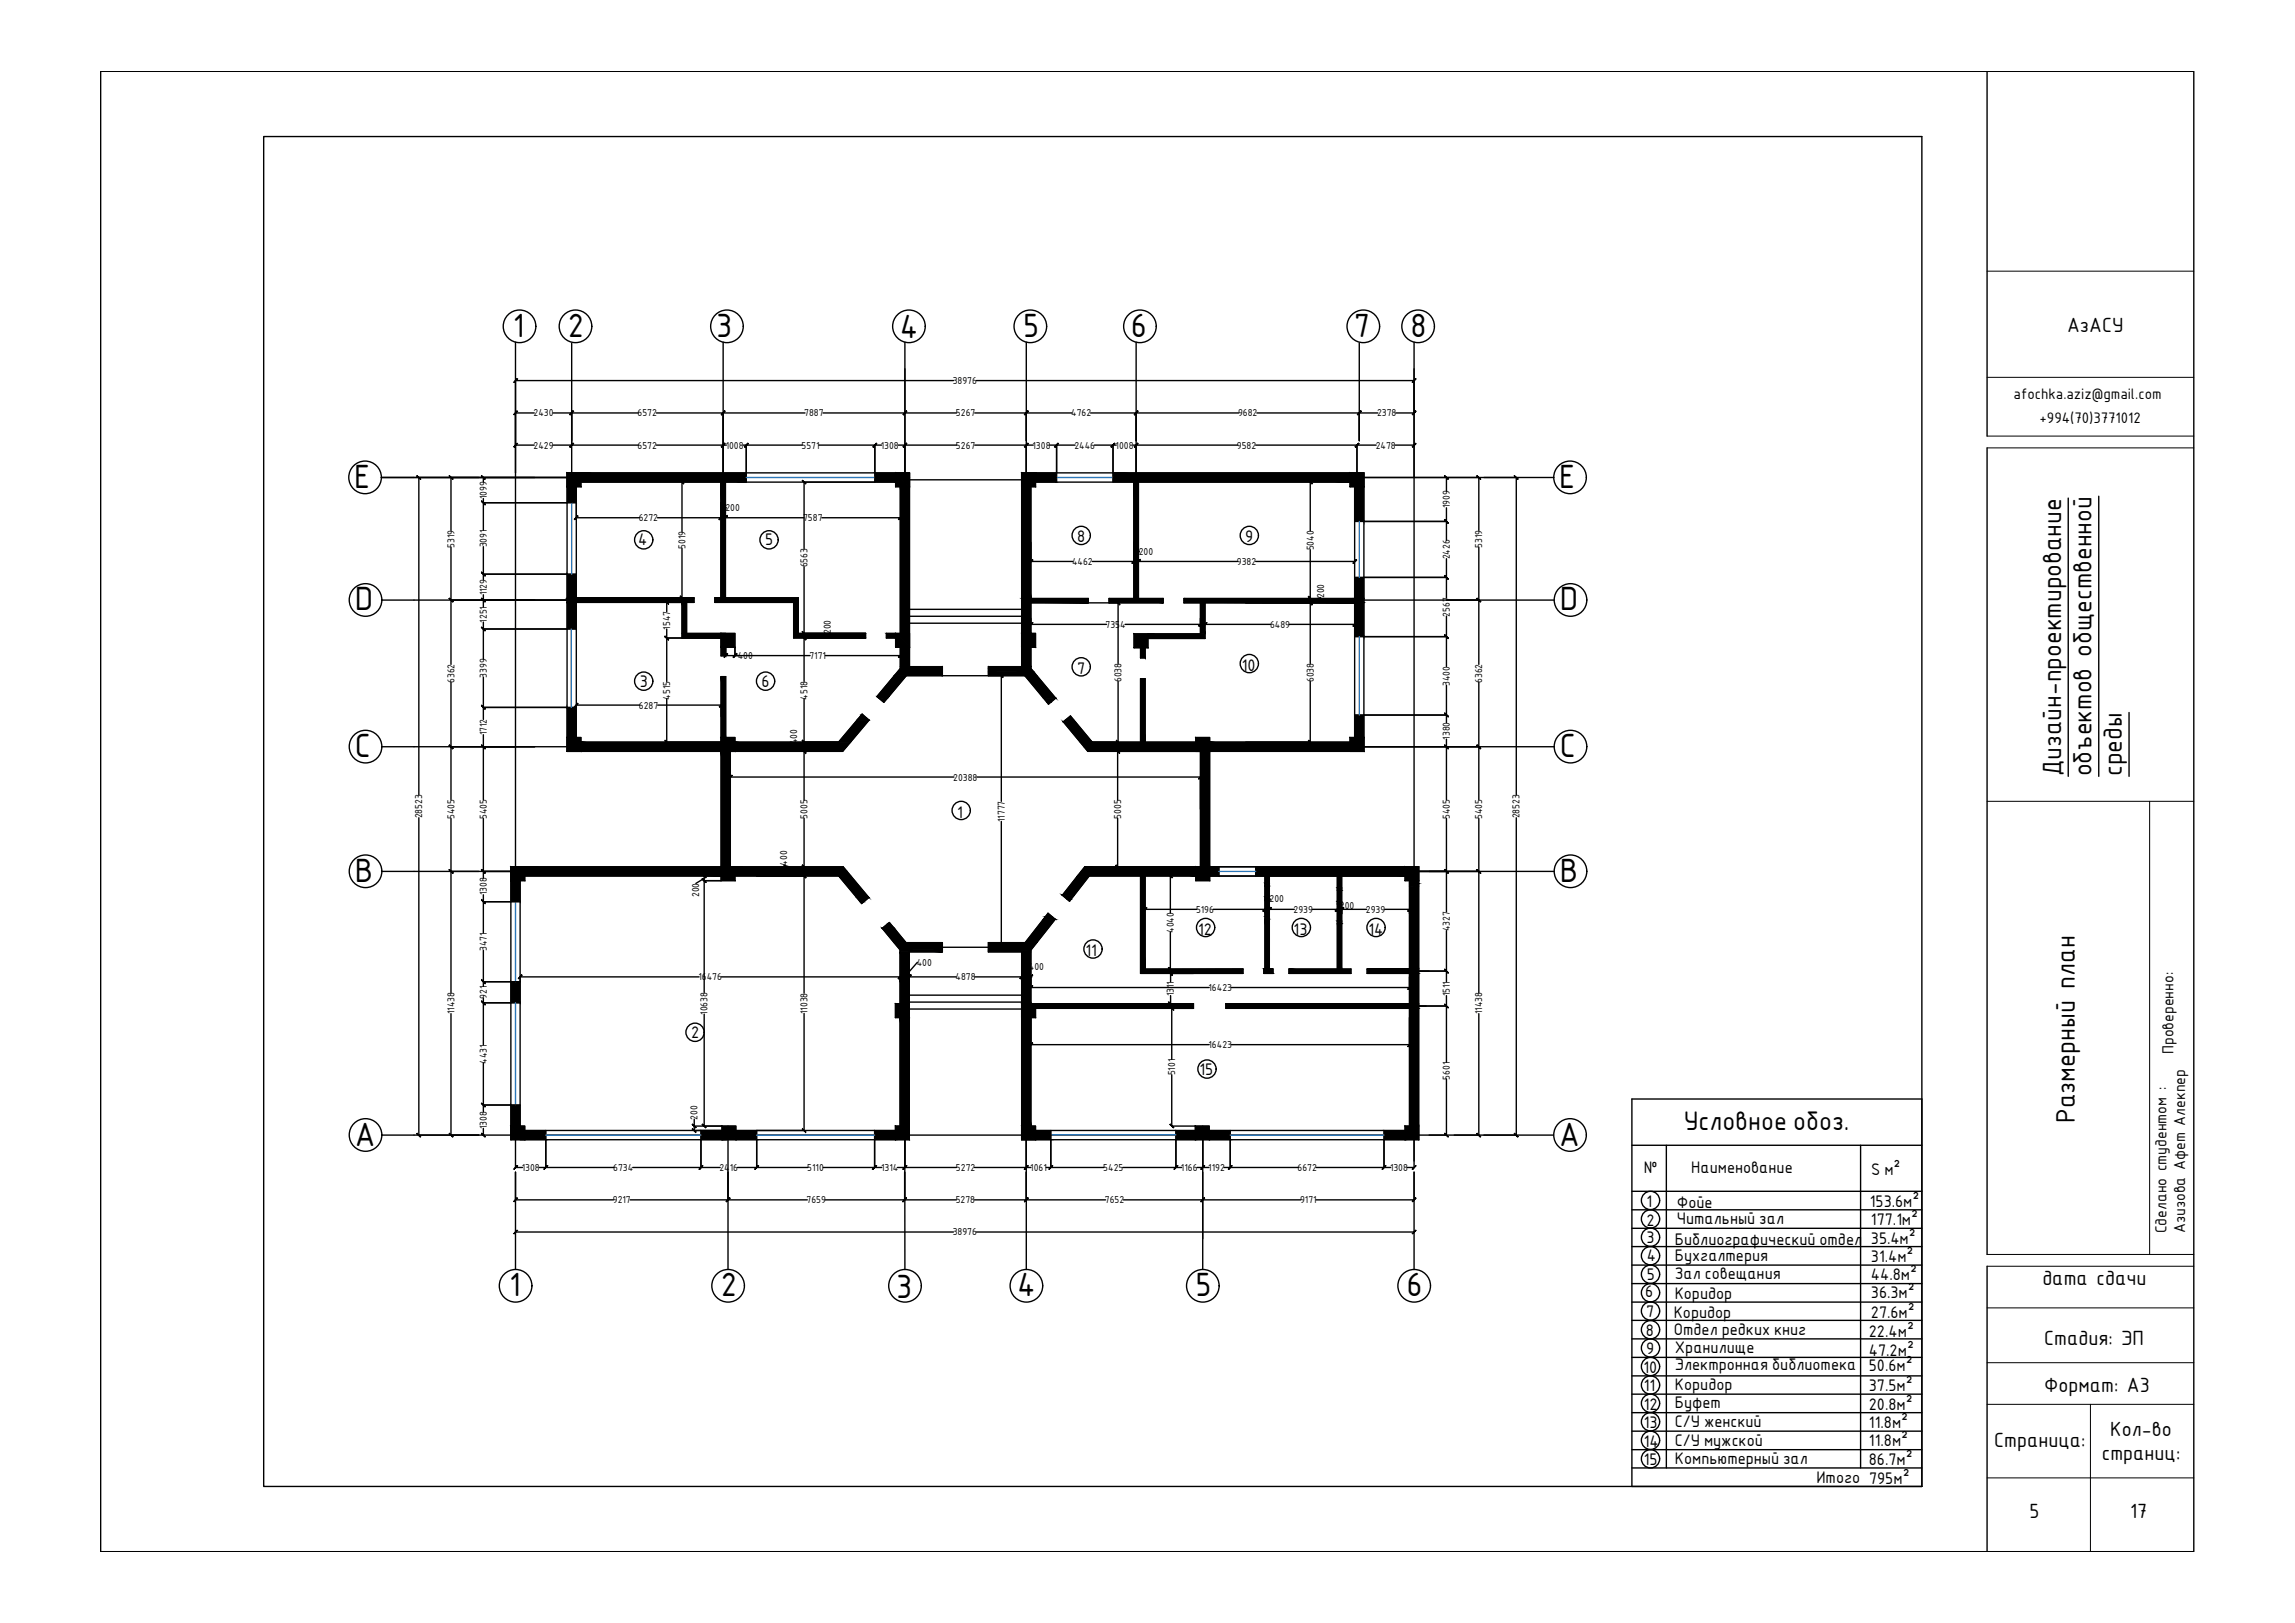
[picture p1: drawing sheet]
<svg xmlns="http://www.w3.org/2000/svg" width="420mm" height="297mm" viewBox="0 0 420 297" stroke-linecap="round" stroke-linejoin="round" font-family="sans-serif">
<defs><g id="words">
<g font-size="5.9">
<text x="93.9" y="61.7">1</text>
<text x="104" y="61.6">2</text>
<text x="131.1" y="61.7">3</text>
<text x="164.7" y="61.9">4</text>
<text x="187.3" y="61.6">5</text>
<text x="207" y="61.6">6</text>
<text x="247.9" y="61.7">7</text>
<text x="258.2" y="61.6">8</text>
<text x="64.9" y="89.3">E</text>
<text x="285.5" y="89.3">E</text>
<text x="65" y="111.7">D</text>
<text x="285.6" y="111.7">D</text>
<text x="65" y="138.6">C</text>
<text x="285.6" y="138.6">C</text>
<text x="65" y="161.4">B</text>
<text x="285.6" y="161.4">B</text>
<text x="65" y="209.7">A</text>
<text x="285.5" y="209.7">A</text>
<text x="93.2" y="237.3">1</text>
<text x="132" y="237.3">2</text>
<text x="164.1" y="237.5">3</text>
<text x="186.2" y="237.2">4</text>
<text x="218.9" y="237.2">5</text>
<text x="257.5" y="237.2">6</text>
</g>
<text font-size="5.3" x="379.9" y="205.6" transform="rotate(-90 379.9 205.6)">Размерный план</text>
<g font-size="5.2">
<text x="377.3" y="142.1" transform="rotate(-90 377.3 142.1)">Дизайн-проектирование</text>
<text x="382.9" y="142.1" transform="rotate(-90 382.9 142.1)">объектов общественной</text>
<text x="388.5" y="142.1" transform="rotate(-90 388.5 142.1)">среды</text>
</g>
<text font-size="4.7" x="308.2" y="206.9">Условное обоз.</text>
<g font-size="4.1">
<text x="378.4" y="60.7">АзАСУ</text>
<text x="373.9" y="235.1">дата сдачи</text>
<text x="374.2" y="246.1">Стадия: ЭП</text>
<text x="374.2" y="254.8">Формат: A3</text>
<text x="386.3" y="262.8">Кол-во</text>
<text x="365.1" y="264.9">Страница:</text>
<text x="384.8" y="267.1">страниц:</text>
<text x="371.5" y="277.9">5</text>
<text x="390" y="277.9">17</text>
</g>
<g font-size="3.2">
<text x="397.9" y="192.9" transform="rotate(-90 397.9 192.9)">Проверенно:</text>
<text x="396.6" y="225.7" transform="rotate(-90 396.6 225.7)">Сделано студентом :</text>
<text x="400" y="225.7" transform="rotate(-90 400 225.7)">Азизова Афет Алекпер</text>
</g>
<g font-size="3">
<text x="368.7" y="73">afochka.aziz@gmail.com</text>
<text x="373.4" y="77.4">+994(70)3771012</text>
</g>
<g font-size="2.9">
<text x="116.9" y="99.8">4</text>
<text x="140.1" y="99.8">5</text>
<text x="197.2" y="99.2">8</text>
<text x="228" y="99.2">9</text>
<text x="117.1" y="125.7">3</text>
<text x="139.4" y="125.7">6</text>
<text x="197.2" y="123.3">7</text>
<text x="227.3" y="122.7">10</text>
<text x="175.2" y="149.6">1</text>
<text x="219.3" y="171">12</text>
<text x="236.8" y="171">13</text>
<text x="250.5" y="171">14</text>
<text x="198.7" y="174.9">11</text>
<text x="126.5" y="190">2</text>
<text x="219.6" y="196.7">15</text>
<text x="300.9" y="214.7">№</text>
<text x="309.6" y="214.7">Наименование</text>
<text x="342.6" y="215">S м²</text>
<text x="301.4" y="221">1</text>
<text x="307" y="221">Фойе</text>
<text x="342.3" y="220.9">153.6м²</text>
<text x="301.4" y="224.3">2</text>
<text x="301.4" y="227.5">3</text>
<text x="306.6" y="227.8">Библиографический отдел</text>
<text x="307" y="224.1">Читальный зал</text>
<text x="342.5" y="224.3">177.1м²</text>
<text x="342.5" y="227.7">35.4м²</text>
<text x="301.5" y="230.9">4</text>
<text x="306.6" y="230.8">Бухгалтерия</text>
<text x="342.5" y="231">31.4м²</text>
<text x="301.2" y="237.5">6</text>
<text x="301.5" y="234.3">5</text>
<text x="306.6" y="237.7">Коридор</text>
<text x="306.6" y="234.2">Зал совещания</text>
<text x="342.5" y="234.2">44.8м²</text>
<text x="342.5" y="237.6">36.3м²</text>
<text x="301.3" y="244.4">8</text>
<text x="301.3" y="241">7</text>
<text x="306.4" y="241.2">Коридор</text>
<text x="306.5" y="244.4">Отдел редких книг</text>
<text x="342.2" y="244.6">22.4м²</text>
<text x="342.5" y="241.3">27.6м²</text>
<text x="300.9" y="251.3">10</text>
<text x="301.3" y="247.9">9</text>
<text x="306.6" y="247.6">Хранилище</text>
<text x="306.6" y="250.8">Электронная библиотека</text>
<text x="342.2" y="248.1">47.2м²</text>
<text x="342.2" y="251">50.6м²</text>
<text x="300.9" y="254.6">11</text>
<text x="300.9" y="258">12</text>
<text x="306.6" y="254.4">Коридор</text>
<text x="306.6" y="257.6">Буфет</text>
<text x="342.2" y="254.6">37.5м²</text>
<text x="300.9" y="261.4">13</text>
<text x="306.6" y="261.2">С/У женский</text>
<text x="342.2" y="258">20.8м²</text>
<text x="342.2" y="261.3">11.8м²</text>
<text x="300.9" y="264.8">14</text>
<text x="300.9" y="268.2">15</text>
<text x="306.6" y="264.6">С/У мужской</text>
<text x="306.6" y="268">Компьютерный зал</text>
<text x="342.2" y="264.7">11.8м²</text>
<text x="342.2" y="268.2">86.7м²</text>
<text x="332.5" y="271.5">Итого 795м²</text>
</g>
<g font-size="1.8">
<text x="174.4" y="70.3">38976</text>
<text x="97.7" y="76.2">2430</text>
<text x="116.7" y="76.2">6572</text>
<text x="147.2" y="76.2">7887</text>
<text x="175" y="76.2">5267</text>
<text x="196.1" y="76.2">4762</text>
<text x="226.7" y="76.2">9682</text>
<text x="252.1" y="76.2">2378</text>
<text x="97.7" y="82.1">2429</text>
<text x="116.7" y="82.1">6572</text>
<text x="132.9" y="82.1">1008</text>
<text x="146.7" y="82.1">5571</text>
<text x="161.3" y="82.1">1308</text>
<text x="175" y="82.1">5267</text>
<text x="189" y="82.1">1308</text>
<text x="196.7" y="82.1">2446</text>
<text x="204.2" y="82.1">1008</text>
<text x="226.5" y="82.1">9582</text>
<text x="251.9" y="82.1">2478</text>
<text x="89.1" y="91.4" transform="rotate(-90 89.1 91.4)">1099</text>
<text x="116.9" y="95.4">6272</text>
<text x="132.8" y="93.5">200</text>
<text x="147" y="95.4">7587</text>
<text x="265.4" y="93.1" transform="rotate(-90 265.4 93.1)">1909</text>
<text x="83.2" y="100.3" transform="rotate(-90 83.2 100.3)">5319</text>
<text x="89.1" y="100.2" transform="rotate(-90 89.1 100.2)">3091</text>
<text x="125.5" y="100.5" transform="rotate(-90 125.5 100.5)">5019</text>
<text x="208.5" y="101.5">200</text>
<text x="240.5" y="100.7" transform="rotate(-90 240.5 100.7)">5040</text>
<text x="271.4" y="100.3" transform="rotate(-90 271.4 100.3)">5319</text>
<text x="147.8" y="103.9" transform="rotate(-90 147.8 103.9)">6563</text>
<text x="196.3" y="103.4">4462</text>
<text x="226.5" y="103.4">9382</text>
<text x="265.4" y="102.4" transform="rotate(-90 265.4 102.4)">2426</text>
<text x="89.1" y="114" transform="rotate(-90 89.1 114)">1251</text>
<text x="89.1" y="109" transform="rotate(-90 89.1 109)">1129</text>
<text x="242.4" y="109.5" transform="rotate(-90 242.4 109.5)">200</text>
<text x="265.4" y="112.9" transform="rotate(-90 265.4 112.9)">2567</text>
<text x="122.7" y="115.2" transform="rotate(-90 122.7 115.2)">1547</text>
<text x="152.1" y="116.1" transform="rotate(-90 152.1 116.1)">200</text>
<text x="202.4" y="114.9">7354</text>
<text x="232.5" y="114.9">6489</text>
<text x="83.2" y="125" transform="rotate(-90 83.2 125)">6362</text>
<text x="89.1" y="124.1" transform="rotate(-90 89.1 124.1)">3399</text>
<text x="135.1" y="120.6">400</text>
<text x="148.2" y="120.6">7171</text>
<text x="205.3" y="124.9" transform="rotate(-90 205.3 124.9)">6038</text>
<text x="240.5" y="124.9" transform="rotate(-90 240.5 124.9)">6038</text>
<text x="265.4" y="125.5" transform="rotate(-90 265.4 125.5)">3400</text>
<text x="271.4" y="125" transform="rotate(-90 271.4 125)">6362</text>
<text x="117" y="129.7">6287</text>
<text x="122.7" y="128" transform="rotate(-90 122.7 128)">4515</text>
<text x="147.8" y="128" transform="rotate(-90 147.8 128)">4518</text>
<text x="89.1" y="134.6" transform="rotate(-90 89.1 134.6)">1712</text>
<text x="145.9" y="136.2" transform="rotate(-90 145.9 136.2)">400</text>
<text x="265.4" y="135.4" transform="rotate(-90 265.4 135.4)">1380</text>
<text x="174.5" y="142.8">20388</text>
<text x="77.3" y="149.8" transform="rotate(-90 77.3 149.8)">28523</text>
<text x="83.2" y="149.9" transform="rotate(-90 83.2 149.9)">5405</text>
<text x="89.1" y="149.9" transform="rotate(-90 89.1 149.9)">5405</text>
<text x="147.8" y="149.9" transform="rotate(-90 147.8 149.9)">5005</text>
<text x="205.2" y="149.9" transform="rotate(-90 205.2 149.9)">5005</text>
<text x="265.4" y="149.9" transform="rotate(-90 265.4 149.9)">5405</text>
<text x="271.4" y="149.9" transform="rotate(-90 271.4 149.9)">5405</text>
<text x="278.2" y="149.8" transform="rotate(-90 278.2 149.8)">28523</text>
<text x="184" y="150.5" transform="rotate(-90 184 150.5)">11777</text>
<text x="144.1" y="158.5" transform="rotate(-90 144.1 158.5)">400</text>
<text x="89.1" y="163.9" transform="rotate(-90 89.1 163.9)">1308</text>
<text x="128" y="164.2" transform="rotate(-90 128 164.2)">200</text>
<text x="219" y="167.1">5196</text>
<text x="232.4" y="165.2">200</text>
<text x="236.8" y="167.1">2939</text>
<text x="245.3" y="166.4">200</text>
<text x="250.1" y="167.1">2939</text>
<text x="214.9" y="170.7" transform="rotate(-90 214.9 170.7)">4040</text>
<text x="265.4" y="170.4" transform="rotate(-90 265.4 170.4)">4327</text>
<text x="89.1" y="174" transform="rotate(-90 89.1 174)">3471</text>
<text x="127.9" y="179.4">16476</text>
<text x="167.8" y="176.8">400</text>
<text x="174.9" y="179.4">4878</text>
<text x="188.4" y="177.5">400</text>
<text x="83.2" y="185.6" transform="rotate(-90 83.2 185.6)">11438</text>
<text x="89.1" y="182.8" transform="rotate(-90 89.1 182.8)">921</text>
<text x="129.6" y="185.7" transform="rotate(-90 129.6 185.7)">10638</text>
<text x="147.8" y="185.6" transform="rotate(-90 147.8 185.6)">11038</text>
<text x="214.9" y="182.3" transform="rotate(-90 214.9 182.3)">1311</text>
<text x="221.2" y="181.4">16423</text>
<text x="265.4" y="182.3" transform="rotate(-90 265.4 182.3)">1511</text>
<text x="271.4" y="185.6" transform="rotate(-90 271.4 185.6)">11438</text>
<text x="221.2" y="191.8">16423</text>
<text x="89.1" y="194.7" transform="rotate(-90 89.1 194.7)">4431</text>
<text x="215.2" y="196.8" transform="rotate(-90 215.2 196.8)">5101</text>
<text x="265.4" y="197.6" transform="rotate(-90 265.4 197.6)">5601</text>
<text x="89.1" y="206.6" transform="rotate(-90 89.1 206.6)">1308</text>
<text x="127.7" y="204.9" transform="rotate(-90 127.7 204.9)">200</text>
<text x="95.5" y="214.3">1308</text>
<text x="112.3" y="214.3">6734</text>
<text x="131.7" y="214.3">2416</text>
<text x="147.8" y="214.3">5110</text>
<text x="161.3" y="214.3">1314</text>
<text x="175" y="214.3">5272</text>
<text x="188.6" y="214.3">1061</text>
<text x="202" y="214.3">5425</text>
<text x="216.2" y="214.3">1166</text>
<text x="221.2" y="214.3">1192</text>
<text x="237.5" y="214.3">6672</text>
<text x="254.5" y="214.3">1308</text>
<text x="112.2" y="220.2">9217</text>
<text x="147.7" y="220.2">7659</text>
<text x="175" y="220.2">5278</text>
<text x="202.3" y="220.2">7652</text>
<text x="238" y="220.2">9171</text>
<text x="174.4" y="226.1">38976</text>
</g>
</g></defs>
<!-- layer: 0 -->
<g fill="#000" stroke="#000" stroke-width=".18">
<path d="M157.8 130.7l.2 .2h-.3zM160.9 127.8h1.6l-.7 .7zM191.1 127.8h2.2l-1 .7zM195 131.8l1-.8 .6 .8zM156.9 164.3h2.2l-.9 .7zM162.6 169l.2-.2 .2 .2zM191.9 167.1l.7 .6h-1.2zM195.4 164.6h.7l-.3 .3zM209.6 177.4l18-.1zM232.4 177.3h.7z"/>
<path d="M94.7 75.2l-.6 .7 .7-.6zM94.7 75.2l-.6 .7-.1-.1z"/>
<path d="M94.7 69.3l-.6 .7 .7-.6zM94.7 69.3l-.7 .6z"/>
<path d="M104.3 75.8l.1 .1 .5-.7zM104.9 75.2l.1 .1-.6 .6z"/>
<path d="M104.9 75.2l-.5 .7 .6-.6zM104.9 75.2l-.5 .7-.1-.1z"/>
<path d="M132.1 75.8v.1l.6-.7zM132.7 75.2l-.6 .7z"/>
<path d="M132.7 75.2l-.6 .7zM132.7 75.2l-.6 .7z"/>
<path d="M165.3 75.8l.1 .1 .6-.7zM166 75.2l-.6 .7z"/>
<path d="M166 75.2l-.6 .7zM166 75.2l-.6 .7-.1-.1z"/>
<path d="M187.6 75.8v.1l.6-.7zM188.2 75.2l.1 .1-.7 .6z"/>
<path d="M188.2 75.2l-.6 .7 .7-.6zM188.2 75.2l-.6 .7v-.1z"/>
<path d="M207.7 75.8v.1l.6-.7zM208.3 75.2l-.6 .7z"/>
<path d="M208.3 75.2l-.6 .7zM208.3 75.2l-.6 .7z"/>
<path d="M248.5 75.8l.1 .1 .5-.7zM249.1 75.2l.1 .1-.6 .6z"/>
<path d="M249.1 75.2l-.5 .7 .6-.6zM249.1 75.2l-.5 .7-.1-.1z"/>
<path d="M258.5 75.8l.1 .1 .6-.7zM259.2 75.2l.1 .1-.7 .6z"/>
<path d="M258.5 69.9l.7-.6zM259.2 69.3l.1 .1-.7 .6z"/>
<path d="M76.3 87.1l.7 .6zM76.3 87.1l.7 .6z"/>
<path d="M82.2 87.1l.7 .6zM82.2 87.1l.7 .6z"/>
<path d="M88.2 91.7l.6 .6zM88.2 91.8l.6 .6z"/>
<path d="M88.2 91.8l.6 .6zM88.2 91.7l.6 .6z"/>
<path d="M88.2 87.1l.6 .6zM88.2 87.1l.6 .6z"/>
<path d="M94.7 81.1l-.6 .7 .7-.6zM94.7 81.1l-.6 .7h-.1z"/>
<path d="M104.3 81.8h.1l.5-.7zM104.9 81.1l.1 .1-.6 .6z"/>
<path d="M104.9 81.1l-.5 .7 .6-.6zM104.9 81.1l-.5 .7h-.1z"/>
<path d="M103.8 89.1l1.7 2.9v-2.9zM103.8 89.1l1.7 2.9h-1.7z"/>
<path d="M105.8 94.4l-.6 .7 .6-.6zM105.8 94.4l-.6 .7-.1-.1z"/>
<path d="M103.8 86.5l2.6 2.6v-2.6zM103.8 86.5l2.6 2.6h-2.6z"/>
<path d="M124.5 87.9l.7 .7zM124.5 87.9l.7 .6z"/>
<path d="M131.6 95l.1 .1 .6-.7zM132.3 94.4l-.6 .7z"/>
<path d="M132.1 81.8l.6-.7zM132.7 81.1l-.6 .7z"/>
<path d="M132.3 94.4l-.6 .7zM132.3 94.4l-.6 .7z"/>
<path d="M132.5 95v.1l.6-.7zM133.1 94.4l-.6 .7z"/>
<path d="M132.7 81.1l-.6 .7zM132.7 81.1l-.6 .7z"/>
<path d="M132 88.2l.8 21.2v-21.2zM132 88.2l.8 21.2h-.8z"/>
<path d="M133.1 94.4l-.6 .7zM133.1 94.4l-.6 .7z"/>
<path d="M136.3 81.8h.1l.5-.7zM136.9 81.1l.1 .1-.6 .6z"/>
<path d="M106.4 86.5l30.2 1.7v-1.7zM106.4 86.5l30.2 1.7h-30.2z"/>
<path d="M136.9 81.1l-.5 .7 .6-.6zM136.9 81.1l-.5 .7h-.1z"/>
<path d="M146.9 87.9l.6 .7zM146.9 87.9l.6 .6z"/>
<path d="M160.4 81.1l-.5 .7zM160.4 81.1l.1 .1-.6 .6z"/>
<path d="M160.4 81.1l-.5 .7 .6-.6zM160.4 81.1l-.5 .7z"/>
<path d="M160.2 86.5l3.8 1.7v-1.7zM160.2 86.5l3.8 1.7h-3.8z"/>
<path d="M164.5 95l.1 .1 .5-.7zM165.1 94.4l.1 .1-.6 .6z"/>
<path d="M165.3 81.8h.1l.6-.7zM166 81.1l-.6 .7z"/>
<path d="M166 81.1l-.6 .7zM166 81.1l-.6 .7h-.1z"/>
<path d="M164.8 89.1l1.7 26.8v-26.8zM164.8 89.1l1.7 26.8h-1.7z"/>
<path d="M164 86.5l2.5 2.6v-2.6zM164 86.5l2.5 2.6h-2.5z"/>
<path d="M187.6 81.8l.6-.7zM188.2 81.1l.1 .1-.7 .6z"/>
<path d="M188.2 81.1l-.6 .7 .7-.6zM188.2 81.1l-.6 .7z"/>
<path d="M187 89.1l1.7 20.4v-20.4zM187 89.1l1.7 20.4h-1.7z"/>
<path d="M187 86.5l2.6 2.6v-2.6zM187 86.5l2.6 2.6h-2.6z"/>
<path d="M193.1 81.8l.6-.7zM193.7 81.1l.1 .1-.7 .6z"/>
<path d="M189.6 86.5l3.8 1.7v-1.7zM189.6 86.5l3.8 1.7h-3.8z"/>
<path d="M193.7 81.1l-.6 .7 .7-.6zM193.7 81.1l-.6 .7z"/>
<path d="M203.4 81.8h.1l.5-.7zM204 81.1l.1 .1-.6 .6z"/>
<path d="M204 81.1l-.5 .7 .6-.6zM204 81.1l-.5 .7h-.1z"/>
<path d="M207.7 81.8l.6-.7zM208.3 81.1l-.6 .7z"/>
<path d="M208.3 81.1l-.6 .7zM208.3 81.1l-.6 .7z"/>
<path d="M207.6 88.2l.8 21.3v-21.3zM207.6 88.2l.8 21.3h-.8z"/>
<path d="M239.5 87.9l.8 .6zM239.5 87.9l.8 .6z"/>
<path d="M203.8 86.5l43.4 1.7v-1.7zM203.8 86.5l43.4 1.7h-43.4z"/>
<path d="M248.1 81.8h.1l.5-.7zM248.7 81.1l.1 .1-.6 .6z"/>
<path d="M248.7 81.1l-.5 .7 .6-.6zM248.7 81.1l-.5 .7h-.1z"/>
<path d="M248 89.1l1.7 6.3v-6.3zM248 89.1l1.7 6.3h-1.7z"/>
<path d="M247.2 86.5l2.5 2.6v-2.6zM247.2 86.5l2.5 2.6h-2.5z"/>
<path d="M258.5 81.8h.1l.6-.7zM259.2 81.1l.1 .1-.7 .6z"/>
<path d="M264.5 95.1l.6 .6zM264.5 95.1l.6 .6z"/>
<path d="M264.5 95.1l.6 .6zM264.5 95.1l.6 .6z"/>
<path d="M264.5 87.1l.6 .6zM264.5 87.1l.6 .6z"/>
<path d="M270.4 87.1l.7 .6zM270.4 87.1l.7 .6z"/>
<path d="M277.2 87.1l.7 .6zM277.2 87.1l.7 .6z"/>
<path d="M82.2 109.5l.7 .6zM82.2 109.5l.7 .6z"/>
<path d="M82.2 109.5l.7 .6zM82.2 109.5l.7 .6z"/>
<path d="M88.2 114.8l.6 .6zM88.2 114.8l.6 .6z"/>
<path d="M88.2 109.5l.6 .6zM88.2 109.5l.6 .6z"/>
<path d="M88.2 104.7l.6 .6zM88.2 104.8l.6 .6z"/>
<path d="M88.2 114.8l.6 .6zM88.2 114.8l.6 .6z"/>
<path d="M88.2 109.5l.6 .6zM88.2 109.5l.6 .6z"/>
<path d="M88.2 104.8l.6 .6zM88.2 104.7l.6 .6z"/>
<path d="M103.8 105.1l1.7 4.3v-4.3zM103.8 105.1l1.7 4.3h-1.7z"/>
<path d="M103.8 109.4l1.7 .1v-.1zM103.8 109.4l1.7 .1h-1.7z"/>
<path d="M103.8 109.5l1.7 .8v-.8zM103.8 109.5l1.7 .8h-1.7z"/>
<path d="M103.8 110.3l1.7 4.8v-4.8zM103.8 110.3l1.7 4.8h-1.7z"/>
<path d="M121.8 116.4l.6 .7zM121.7 116.5l.7 .7z"/>
<path d="M121.7 116.5l.7 .7zM121.8 116.4l.6 .7z"/>
<path d="M121.7 110l.7 .5zM121.7 110l.7 .5z"/>
<path d="M124.6 109.1l.6 .6zM124.5 109.1l.7 .6z"/>
<path d="M124.9 110.3l.8 5.6v-5.6zM124.9 110.3l.8 5.6h-.8z"/>
<path d="M105.5 109.4l21.6 .1v-.1zM105.5 109.4l21.6 .1h-21.6z"/>
<path d="M105.5 109.5l21.6 .8v-.8zM105.5 109.5l21.6 .8h-21.6z"/>
<path d="M124.9 115.9l7.1 .9v-.9zM124.9 115.9l7.1 .9h-7.1z"/>
<path d="M132 118.5l.9 1.5v-1.5zM132 118.5l.9 1.5h-.9z"/>
<path d="M133.2 119.6l-.6 .7 .6-.6zM133.2 119.6l-.6 .7-.1-.1z"/>
<path d="M132 115.9l2.5 2.6v-2.6zM132 115.9l2.5 2.6h-2.5z"/>
<path d="M134.8 119.6l-.5 .7 .6-.6zM134.8 119.6l-.5 .7-.1-.1z"/>
<path d="M130.9 109.4l15.2 .9v-.9zM130.9 109.4l15.2 .9h-15.2z"/>
<path d="M145.3 110.3l.8 5.6v-5.6zM145.3 110.3l.8 5.6h-.8z"/>
<path d="M146.9 116.4l.6 .7zM146.9 116.5l.6 .6z"/>
<path d="M146.9 115.6l.6 .6zM146.9 115.6l.6 .6z"/>
<path d="M146.9 116.5l.6 .6zM146.9 116.5l.6 .6z"/>
<path d="M146.9 115.6l.6 .6zM146.9 115.6l.6 .6z"/>
<path d="M145.3 115.9l13.2 .9v-.9zM145.3 115.9l13.2 .9h-13.2z"/>
<path d="M162.3 115.9l1.7 .9v-.9zM162.3 115.9l1.7 .9h-1.7z"/>
<path d="M164.8 118.5l1.7 3.5v-3.5zM164.8 118.5l1.7 3.5h-1.7z"/>
<path d="M164 115.9l2.5 2.6v-2.6zM164 115.9l2.5 2.6h-2.5z"/>
<path d="M187 109.5l1.7 .8v-.8zM187 109.5l1.7 .8h-1.7z"/>
<path d="M187 110.3h1.7zM187 110.3h1.7z"/>
<path d="M187 110.3l1.7 5.6v-5.6zM187 110.3l1.7 5.6h-1.7z"/>
<path d="M187 118.5l1.7 3.5v-3.5zM187 118.5l1.7 3.5h-1.7z"/>
<path d="M189 102.4l-.5 .7 .6-.6zM189 102.4l-.6 .7z"/>
<path d="M189 113.9l-.5 .7 .6-.6zM189 113.9l-.6 .7z"/>
<path d="M187 115.9l2.6 2.6v-2.6zM187 115.9l2.6 2.6h-2.6z"/>
<path d="M188.7 109.5l10.5 .8v-.8zM188.7 109.5l10.5 .8h-10.5z"/>
<path d="M188.7 110.3h10.5zM188.7 110.3h10.5z"/>
<path d="M204.4 110.1l.6 .6zM204.4 110l.6 .6z"/>
<path d="M207.2 103.1l.7-.7zM207.9 102.4l-.6 .7z"/>
<path d="M207.9 102.4l-.6 .7zM207.9 102.4l-.6 .7z"/>
<path d="M208.1 103.1l.6-.7zM208.7 102.4l-.6 .7z"/>
<path d="M208.7 102.4l-.6 .7zM208.7 102.4l-.6 .7z"/>
<path d="M208.8 118.5l.8 1.9v-1.9zM208.8 118.5l.8 1.9h-.8z"/>
<path d="M207.6 116l2.6 2.5v-2.5zM207.6 116l2.6 2.5h-2.6z"/>
<path d="M203 109.5l10 .8v-.8zM203 109.5l10 .8h-10z"/>
<path d="M219.4 114.6l.7-.7zM220.1 113.9v.1l-.6 .6z"/>
<path d="M219.8 110.3l.8 5.7v-5.7zM219.8 110.3l.8 5.7h-.8z"/>
<path d="M210.2 116l10.4 .9v-.9zM210.2 116l10.4 .9h-10.4z"/>
<path d="M220.9 113.9l-.5 .7 .6-.6zM220.9 113.9l-.6 .7z"/>
<path d="M239.6 110l-.1 .1 .8 .5zM239.5 110.1l.8 .5-.1 .1z"/>
<path d="M239.6 109.1l-.1 .1 .8 .6zM239.5 109.2l.8 .6-.1 .1z"/>
<path d="M239.5 110.1l.7 .6 .1-.1zM239.5 110.1l.1-.1 .7 .6z"/>
<path d="M239.5 109.2l.7 .7 .1-.1zM239.5 109.2l.1-.1 .7 .7z"/>
<path d="M247.7 103.1l.6-.7zM248.3 102.4l.1 .1-.7 .6z"/>
<path d="M247.7 114.6l.6-.7zM248.3 113.9l.1 .1-.7 .6z"/>
<path d="M216.8 109.5l31.2 .8v-.8zM216.8 109.5l31.2 .8h-31.2z"/>
<path d="M216.8 110.3h31.2zM216.8 110.3h31.2z"/>
<path d="M248 105.7l1.7 3.8v-3.8zM248 105.7l1.7 3.8h-1.7z"/>
<path d="M248 109.5l1.7 .8v-.8zM248 109.5l1.7 .8h-1.7z"/>
<path d="M248 110.3h1.7zM248 110.3h1.7z"/>
<path d="M248 110.3l1.7 6.2v-6.2zM248 110.3l1.7 6.2h-1.7z"/>
<path d="M264.5 116.2l.6 .6zM264.5 116.2l.6 .6z"/>
<path d="M264.5 105.4l.6 .6zM264.5 105.4l.6 .6z"/>
<path d="M264.5 116.2l.6 .6zM264.5 116.2l.6 .6z"/>
<path d="M264.5 105.4l.6 .6zM264.5 105.4l.6 .6z"/>
<path d="M270.4 109.5l.7 .6zM270.4 109.5l.7 .6z"/>
<path d="M270.4 109.5l.7 .6zM270.4 109.5l.7 .6z"/>
<path d="M82.3 136.3l-.1 .1 .7 .6zM82.2 136.4l.7 .6z"/>
<path d="M82.2 136.4l.7 .6zM82.3 136.3l.6 .7-.7-.6z"/>
<path d="M88.2 136.3l.6 .7zM88.2 136.4l.6 .6z"/>
<path d="M88.2 129.1l.6 .6zM88.2 129.2l.6 .6z"/>
<path d="M88.2 136.4l.6 .6zM88.2 136.3l.6 .7z"/>
<path d="M88.2 129.2l.6 .6zM88.2 129.1l.6 .6z"/>
<path d="M103.8 129.5l1.7 5.5v-5.5zM103.8 129.5l1.7 5.5h-1.7z"/>
<path d="M105.8 128.7l-.6 .7 .6-.6zM105.8 128.7l-.6 .7-.1-.1z"/>
<path d="M103.8 135l2.6 2.5v-2.5zM103.8 135l2.6 2.5h-2.6z"/>
<path d="M121.8 135.5l.6 .6zM121.7 135.6l.7 .6z"/>
<path d="M131.7 129.3l.1 .1 .5-.7zM132.3 128.7l.1 .1-.6 .6z"/>
<path d="M106.4 135.8l25.6 1.7v-1.7zM106.4 135.8l25.6 1.7h-25.6z"/>
<path d="M132 123.8l.9 11.2v-11.2zM132 123.8l.9 11.2h-.9z"/>
<path d="M132 137.5l1.7 21.1v-21.1zM132 137.5l1.7 21.1h-1.7z"/>
<path d="M134.2 120.2l.1 .1 .5-.7zM134.8 119.6l.1 .1-.6 .6z"/>
<path d="M132 135l2.5 2.5v-2.5zM132 135l2.5 2.5h-2.5z"/>
<path d="M146.9 137.2l.6 .6zM146.9 137.3l.6 .6z"/>
<path d="M146.9 135.5l.6 .6zM146.9 135.6l.6 .6z"/>
<path d="M146.9 137.3l.6 .6zM146.9 137.2l.6 .6z"/>
<path d="M146.9 135.6l.6 .6zM146.9 135.5l.6 .6z"/>
<path d="M134.5 135.8l19.8 1.7 1.4-1.7zM134.5 135.8l19.8 1.7h-19.8z"/>
<path d="M157.7 130.9l1.4 .9-1.1-.9zM157.7 130.9l1.4 .9h-2.2z"/>
<path d="M156.9 131.8l-1.2 4 3.4-4zM156.9 131.8l-1.2 4h-2.2z"/>
<path d="M160.5 127.5l2 .3 .2-.3zM160.5 127.5l2 .3h-1.6z"/>
<path d="M164.5 120.2l.1 .1 .5-.7zM165.1 119.6l.1 .1-.6 .6z"/>
<path d="M163.7 123.7l-1 3.8 3.2-3.8zM163.7 123.7l-1 3.8h-2.2z"/>
<path d="M164.8 122l7.7 .4v-.4zM164.8 122l7.7 .4h-7.7z"/>
<path d="M164.8 122.4l7.7 1.3v-1.3zM164.8 122.4l7.7 1.3h-8.8z"/>
<path d="M182.9 123.4l.7 .6 .1-.1zM183 123.3l.7 .6-.8-.5z"/>
<path d="M180.9 122l7.8 .4v-.4zM180.9 122l7.8 .4h-7.8z"/>
<path d="M180.9 122.4l8.4 .6-.6-.6zM180.9 122.4l8.4 .6h-8.4z"/>
<path d="M180.9 123l8.9 .7-.5-.7zM180.9 123l8.9 .7h-8.9z"/>
<path d="M187.6 123.7l5.7 4.1-3.5-4.1zM187.6 123.7l5.7 4.1h-2.2z"/>
<path d="M191.1 127.8l.6 .7h.6zM191.7 128.5h.6l-.3 .4z"/>
<path d="M195 131.8l1.9 .3-.3-.3zM194.7 132.1l.3-.3 1.9 .3z"/>
<path d="M194.7 132.1l5.3 3.7-3.1-3.7zM194.7 132.1l5.3 3.7h-2.2z"/>
<path d="M204.4 135.5l.6 .6zM204.4 135.6l.6 .6z"/>
<path d="M204.3 137.3l.6 .6 .1-.1zM204.3 137.3l.1-.1 .6 .6z"/>
<path d="M208.8 124.2l.8 11.6v-11.6zM208.8 124.2l.8 11.6h-.8z"/>
<path d="M197.8 135.8l21.1 1.7v-1.7zM197.8 135.8l21.1 1.7h-19.7z"/>
<path d="M219.8 137.5l1.7 21.1v-21.1zM219.8 137.5l1.7 21.1h-1.7z"/>
<path d="M218.9 135l2.6 2.5v-2.5zM218.9 135l2.6 2.5h-2.6z"/>
<path d="M239.5 135.6l.8 .5-.7-.6zM239.5 135.6l.8 .5-.1 .1z"/>
<path d="M221.5 135.8l25.7 1.7v-1.7zM221.5 135.8l25.7 1.7h-25.7z"/>
<path d="M248 130.9l1.7 4.1v-4.1zM248 130.9l1.7 4.1h-1.7z"/>
<path d="M247.2 135l2.5 2.5v-2.5zM247.2 135l2.5 2.5h-2.5z"/>
<path d="M264.5 136.3l.6 .7zM264.5 136.4l.6 .6z"/>
<path d="M264.5 130.5l.6 .6zM264.5 130.6l.6 .6z"/>
<path d="M264.5 136.4l.6 .6zM264.5 136.3l.6 .7z"/>
<path d="M264.5 130.6l.6 .6zM264.5 130.5l.6 .6z"/>
<path d="M270.4 136.3v.1l.7 .6zM270.4 136.4l.7 .6h-.1z"/>
<path d="M270.4 136.4l.6 .6h.1zM270.4 136.3l.7 .7-.7-.6z"/>
<path d="M82.2 159.2l.7 .6zM82.2 159.2l.7 .6z"/>
<path d="M82.2 159.2l.7 .6zM82.2 159.2l.7 .6z"/>
<path d="M88.2 159.1l.6 .7zM88.2 159.2l.6 .6z"/>
<path d="M88.2 159.2l.6 .6zM88.2 159.2l.6 .6z"/>
<path d="M93.5 158.6l2.6 2.6v-2.6zM93.5 158.6l2.6 2.6h-2.6z"/>
<path d="M96.1 158.6l35.9 1.7v-1.7zM96.1 158.6l35.9 1.7h-35.9z"/>
<path d="M134 141.9l-.6 .7 .7-.6zM134 141.9l-.6 .7v-.1z"/>
<path d="M132 158.6l2.5 2.6v-2.6zM132 158.6l2.5 2.6h-2.5z"/>
<path d="M146.9 160l.6 .6zM146.9 160l.6 .6z"/>
<path d="M146.9 158.3l.6 .6zM146.9 158.4l.6 .5z"/>
<path d="M146.9 158.4l.6 .5zM146.9 158.3l.6 .6z"/>
<path d="M134.5 158.6l21.3 1.7-1.4-1.7zM134.5 158.6l21.3 1.7h-21.3z"/>
<path d="M204.4 158.3l-.1 .1 .7 .5zM204.3 158.4l.7 .5z"/>
<path d="M198.6 158.6l20.3 1.7v-1.7zM198.6 158.6l20.3 1.7h-21.7z"/>
<path d="M219.4 142.5l.1 .1 .6-.7zM220.1 141.9l-.6 .7z"/>
<path d="M218.9 158.6l2.6 2.6v-2.6zM218.9 158.6l2.6 2.6h-2.6z"/>
<path d="M221.5 158.6l1.7 1.7v-1.7zM221.5 158.6l1.7 1.7h-1.7z"/>
<path d="M229.9 158.6l27.3 1.7v-1.7zM229.9 158.6l27.3 1.7h-27.3z"/>
<path d="M257.2 158.6l2.5 2.6v-2.6zM257.2 158.6l2.5 2.6h-2.5z"/>
<path d="M264.5 159.2l.6 .6zM264.5 159.2l.6 .6z"/>
<path d="M264.5 159.2l.6 .6zM264.5 159.2l.6 .6z"/>
<path d="M270.4 159.2l.7 .6zM270.4 159.2l.7 .6z"/>
<path d="M270.4 159.2l.7 .6zM270.4 159.2l.7 .6z"/>
<path d="M88.2 179.3l.6 .6zM88.2 179.4l.6 .6z"/>
<path d="M88.2 164.6l.6 .7zM88.2 164.7l.6 .7z"/>
<path d="M88.2 164.7l.6 .7zM88.2 164.6l.6 .7z"/>
<path d="M93.5 161.2l1.7 3.8v-3.8zM93.5 161.2l1.7 3.8h-1.7z"/>
<path d="M93.5 179.7l1.7 3.8v-3.8zM93.5 179.7l1.7 3.8h-1.7z"/>
<path d="M95.5 178.4l-.5 .7 .6-.6zM95.5 178.4l-.5 .7-.1-.1z"/>
<path d="M128.5 160.9l.8 .6zM128.5 160.9l.8 .6z"/>
<path d="M128.5 160.9l.8 .6zM128.5 160.9l.8 .6z"/>
<path d="M128.5 160l.8 .6zM128.5 160l.8 .6z"/>
<path d="M146.9 160l.6 .6zM146.9 160l.6 .6z"/>
<path d="M153.6 160.3l5.5 4-3.3-4zM153.6 160.3l5.5 4h-2.2z"/>
<path d="M156.9 164.3l.6 .7h.7zM157.5 165h.7l-.5 .4z"/>
<path d="M162.6 169l1.1 .9-.7-.9zM161.5 169.9l1.1-.9 1.1 .9z"/>
<path d="M161.5 169.9l4.4 2.6-2.2-2.6zM161.5 169.9l4.4 2.6h-2.2z"/>
<path d="M164.4 179l.1 .1 .6-.7zM165.1 178.4l-.6 .7z"/>
<path d="M165.1 178.4l-.6 .7zM165.1 178.4l-.6 .7z"/>
<path d="M166.1 179l.1 .1 .6-.7zM166.8 178.4l-.6 .7z"/>
<path d="M164.8 174.2l1.7 9.5v-9.5zM164.8 174.2l1.7 9.5h-1.7z"/>
<path d="M166.8 178.4l-.6 .7zM166.8 178.4l-.6 .7z"/>
<path d="M163.7 172.5l8.8 1.3v-1.3zM163.7 172.5l8.8 1.3h-7.7z"/>
<path d="M164.8 173.8l7.7 .4v-.4zM164.8 173.8l7.7 .4h-7.7z"/>
<path d="M182.9 173.1l.8 .5zM182.9 173.1l.8 .5-.1 .1z"/>
<path d="M186.7 179l.1 .1 .5-.7zM187.3 178.4l-.5 .7z"/>
<path d="M187.3 178.4l-.5 .7zM187.3 178.4l-.5 .7-.1-.1z"/>
<path d="M188.4 179v.1l.6-.7zM189 178.4l-.6 .7z"/>
<path d="M180.9 173.9l7.8 .3v-.3zM180.9 173.9l7.8 .3h-7.8z"/>
<path d="M187 174.2l1.7 9.5v-9.5zM187 174.2l1.7 9.5h-1.7z"/>
<path d="M180.9 172.5l7.8 1.4 1.1-1.4zM180.9 172.5l7.8 1.4h-7.8z"/>
<path d="M191.4 167.7l1.8 .5-.6-.5zM191.4 167.7l1.8 .5h-2.2z"/>
<path d="M191 168.2l-1.2 4.3 3.4-4.3zM191 168.2l-1.2 4.3h-2.1z"/>
<path d="M194.5 163.8l1.6 .8 .6-.8zM194.5 163.8l1.6 .8h-.7z"/>
<path d="M197.2 160.3l-.5 3.5 2.7-3.5zM197.2 160.3l-.5 3.5h-2.2z"/>
<path d="M208.8 160.3l.8 17v-17zM208.8 160.3l.8 17h-.8z"/>
<path d="M208.8 177.3l.8 .1zM208.8 177.3l.8 .1z"/>
<path d="M209.9 166.1l-.5 .7 .6-.6zM209.9 166.1l-.5 .7-.1-.1z"/>
<path d="M213.9 177.1l.7 .6zM213.9 177.1l.7 .6z"/>
<path d="M213.9 177.9l.7 .6v-.1zM213.9 177.9l.1-.1 .6 .6z"/>
<path d="M213.9 160l.7 .6zM213.9 160l.7 .6z"/>
<path d="M208.8 177.4l18.8 .8v-.8zM208.8 177.4l18.8 .8h-18.8z"/>
<path d="M231.2 166.7l.1 .1 .5-.7zM231.8 166.1l.1 .1-.6 .6z"/>
<path d="M231.6 177.3h1.5zM231.6 177.3h1.5z"/>
<path d="M231.8 166.1l-.5 .7 .6-.6zM231.8 166.1l-.5 .7-.1-.1z"/>
<path d="M232 166.7l.1 .1 .6-.7zM232.7 166.1l.1 .1-.7 .6z"/>
<path d="M231.6 160.3l.8 1.3v-1.3zM231.6 160.3l.8 1.3h-.8z"/>
<path d="M231.6 161.6l.8 .5v-.5zM231.6 161.6l.8 .5h-.8z"/>
<path d="M231.6 162.1l.8 2v-2zM231.6 162.1l.8 2h-.8z"/>
<path d="M231.6 164.1l.8 .5v-.5zM231.6 164.1l.8 .5h-.8z"/>
<path d="M231.6 164.6l.8 3.1v-3.1zM231.6 164.6l.8 3.1h-.8z"/>
<path d="M231.6 167.7l.8 .5v-.5zM231.6 167.7l.8 .5h-.8z"/>
<path d="M231.6 168.2l.8 9.1v-9.1zM231.6 168.2l.8 9.1h-.8zM231.6 177.3h.8zM231.6 177.3h.8z"/>
<path d="M232.7 166.1l-.6 .7 .7-.6zM232.7 166.1l-.6 .7-.1-.1z"/>
<path d="M231.6 177.3h1.5zM231.4 177.3h1.7z"/>
<path d="M231.4 177.3l1.7 .9v-.9zM231.4 177.3l1.7 .9h-1.7z"/>
<path d="M244.4 166.7l.1 .1 .6-.7zM245.1 166.1l.1 .1-.7 .6z"/>
<path d="M245.1 166.1l-.6 .7 .7-.6zM245.1 166.1l-.6 .7-.1-.1z"/>
<path d="M245.3 166.7l.1 .1 .5-.7zM245.9 166.1l.1 .1-.6 .6z"/>
<path d="M244.8 160.3l.8 2.2v-2.2zM244.8 160.3l.8 2.2h-.8z"/>
<path d="M244.8 162.5l.8 .5v-.5zM244.8 162.5l.8 .5h-.8z"/>
<path d="M244.8 163l.8 2v-2zM244.8 163l.8 2h-.8z"/>
<path d="M244.8 165l.8 .5v-.5zM244.8 165l.8 .5h-.8z"/>
<path d="M244.8 165.5l.8 3.1v-3.1zM244.8 165.5l.8 3.1h-.8z"/>
<path d="M244.8 168.6l.8 .4v-.4zM244.8 168.6l.8 .4h-.8z"/>
<path d="M244.8 169l.8 8.3v-8.3zM244.8 169l.8 8.3h-.8z"/>
<path d="M245.9 166.1l-.5 .7 .6-.6zM245.9 166.1l-.5 .7-.1-.1z"/>
<path d="M236 177.3l11.3 .9v-.9zM236 177.3l11.3 .9h-11.3z"/>
<path d="M250.3 177.3h7.7zM250.3 177.3h7.7z"/>
<path d="M250.3 177.3h7.7zM250.3 177.3h7.7z"/>
<path d="M250.3 177.3h7.7zM250.3 177.3h7.7z"/>
<path d="M257.7 166.7l.1 .1 .5-.7zM258.3 166.1l.1 .1-.6 .6z"/>
<path d="M258 177.3h1.7zM258 177.3h1.7z"/>
<path d="M258 177.3h1.7zM258 177.3h1.7z"/>
<path d="M258 177.3h1.7zM258 177.3h1.7z"/>
<path d="M250.3 177.3l7.7 .1zM250.3 177.3l7.7 .1z"/>
<path d="M250.3 177.4l7.7 .8v-.8zM250.3 177.4l7.7 .8h-7.7z"/>
<path d="M258 161.7l.1 .2zM258 161.7l.1 .2z"/>
<path d="M258 161.2l1.7 .5v-.5zM258 161.2l1.7 .5h-1.7zM258 161.7h1.7zM258 161.7h1.7z"/>
<path d="M258.1 161.7l1.6 .2v-.2zM258.1 161.7l1.6 .2h-1.6z"/>
<path d="M258 161.9l1.7 .3v-.3zM258 161.9l1.7 .3h-1.7z"/>
<path d="M258 162.2l1.7 15.1v-15.1zM258 162.2l1.7 15.1h-1.7z"/>
<path d="M258 177.3l1.7 .1zM258 177.3l1.7 .1z"/>
<path d="M258 177.4l1.7 .8v-.8zM258 177.4l1.7 .8h-1.7z"/>
<path d="M258 178.2l1.7 5.5v-5.5zM258 178.2l1.7 5.5h-1.7zM258 183.7h1.7zM258 183.7h1.7z"/>
<path d="M264.5 177.4l.6 .6zM264.5 177.5l.6 .6z"/>
<path d="M264.5 177.5l.6 .6zM264.5 177.4l.6 .6z"/>
<path d="M88.2 183.2l.6 .6zM88.2 183.3l.6 .6z"/>
<path d="M88.2 183.3l.6 .6zM88.2 183.2l.6 .6z"/>
<path d="M88.2 179.4l.6 .6zM88.2 179.3l.6 .6z"/>
<path d="M164.8 186.2l1.7 19.9v-19.9zM164.8 186.2l1.7 19.9h-1.7z"/>
<path d="M163.9 183.7l2.6 2.5v-2.5zM163.9 183.7l2.6 2.5h-2.6z"/>
<path d="M187 186.2l1.7 19.9v-19.9zM187 186.2l1.7 19.9h-1.7z"/>
<path d="M189 190.9l-.6 .7zM189 190.9l-.6 .7z"/>
<path d="M189 180.4l-.6 .7zM189 180.4l-.6 .7z"/>
<path d="M187 183.7l2.6 2.5v-2.5zM187 183.7l2.6 2.5h-2.6z"/>
<path d="M213.9 183.4l.7 .6zM213.9 183.4l.7 .6z"/>
<path d="M214.2 184.2l.7 .6zM214.2 184.2l.7 .6z"/>
<path d="M189.6 183.7l28.9 .8v-.8zM189.6 183.7l28.9 .8h-28.9z"/>
<path d="M224.4 183.7h33.6zM224.4 183.7h33.6z"/>
<path d="M257.7 191.5l.1 .1 .5-.7zM258.3 190.9h.1l-.6 .7z"/>
<path d="M257.7 181l.6-.6zM258.3 180.4h.1l-.6 .7z"/>
<path d="M224.4 183.7l33.6 .8v-.8zM224.4 183.7l33.6 .8h-33.6z"/>
<path d="M258 183.7l1.7 .8v-.8zM258 183.7l1.7 .8h-1.7z"/>
<path d="M258 184.5l1.7 21.6v-21.6zM258 184.5l1.7 21.6h-1.7z"/>
<path d="M264.5 183.8l.6 .6zM264.5 183.8l.6 .6z"/>
<path d="M264.5 183.8l.6 .6zM264.5 183.8l.6 .6z"/>
<path d="M76.4 207.4l-.1 .1 .7 .5zM76.3 207.5l.7 .5-.1 .1z"/>
<path d="M82.3 207.4l-.1 .1 .7 .5zM82.2 207.5l.7 .5v.1z"/>
<path d="M88.2 207.4l.6 .6zM88.2 207.5l.6 .6z"/>
<path d="M88.2 201.9l.6 .6zM88.2 201.9l.6 .6z"/>
<path d="M88.2 201.9l.6 .6zM88.2 201.9l.6 .6z"/>
<path d="M94.7 219.2l-.6 .7 .7-.6zM94.7 219.2l-.6 .7h-.1z"/>
<path d="M94.7 213.3l-.6 .7 .7-.6zM94.7 213.3l-.7 .7z"/>
<path d="M93.5 202.2l1.7 3.9v-3.9zM93.5 202.2l1.7 3.9h-1.7z"/>
<path d="M93.5 206.1l2.6 2.5v-2.5zM93.5 206.1l2.6 2.5h-2.6z"/>
<path d="M100.2 213.3l-.6 .7zM100.2 213.3l.1 .1-.7 .6z"/>
<path d="M96.1 206.9l3.8 1.7v-1.7zM96.1 206.9l3.8 1.7h-3.8z"/>
<path d="M100.2 213.3l-.6 .7 .7-.6zM100.2 213.3l-.6 .7z"/>
<path d="M126.8 206.6h-.1l.7 .6zM126.7 206.6l.7 .6v.1z"/>
<path d="M126.7 205.8l.7 .6v-.1zM126.8 205.7l.6 .6-.7-.5z"/>
<path d="M128 214l.6-.7zM128.6 213.3l-.5 .7z"/>
<path d="M128.6 205.7l-.1 .1 .8 .5zM128.5 205.8l.8 .5-.1 .1z"/>
<path d="M128.6 213.3l-.5 .7zM128.6 213.3l-.6 .7z"/>
<path d="M128.3 206.9l3.9 1.7v-1.7zM128.3 206.9l3.9 1.7h-3.9z"/>
<path d="M132.9 219.9h.1l.6-.7zM133.6 219.2l.1 .1-.7 .6z"/>
<path d="M133.6 219.2l-.6 .7 .7-.6zM133.6 219.2l-.6 .7h-.1z"/>
<path d="M132.2 206.1l2.5 2.5v-2.5zM132.2 206.1l2.5 2.5h-2.5z"/>
<path d="M138.2 214l.6-.7zM138.8 213.3l-.6 .7z"/>
<path d="M134.7 206.9l3.8 1.7v-1.7zM134.7 206.9l3.8 1.7h-3.8z"/>
<path d="M138.8 213.3l-.6 .7zM138.8 213.3l-.6 .7z"/>
<path d="M146.9 206.6l.6 .6zM146.9 206.6l.6 .7z"/>
<path d="M159.7 214l.7-.7zM160.4 213.3l.1 .1-.7 .6z"/>
<path d="M160.4 213.3l-.6 .7 .7-.6zM160.4 213.3l-.7 .7z"/>
<path d="M160.1 206.9l3.8 1.7v-1.7zM160.1 206.9l3.8 1.7h-3.8z"/>
<path d="M165.3 219.9l.6-.7zM165.9 219.2l-.6 .7z"/>
<path d="M165.3 214l.6-.7zM165.9 213.3l.1 .1-.6 .6z"/>
<path d="M165.9 219.2l-.6 .7zM165.9 219.2l-.6 .7z"/>
<path d="M165.9 213.3l-.5 .7 .6-.6zM165.9 213.3l-.6 .7z"/>
<path d="M163.9 206.1l2.6 2.5v-2.5zM163.9 206.1l2.6 2.5h-2.6z"/>
<path d="M187.6 219.9l.6-.7zM188.2 219.2l-.6 .7z"/>
<path d="M187.6 214l.6-.7zM188.2 213.3l-.6 .7z"/>
<path d="M188.2 219.2l-.6 .7zM188.2 219.2l-.6 .7z"/>
<path d="M188.2 213.3l-.6 .7zM188.2 213.3l-.6 .7z"/>
<path d="M187 206.1l2.6 2.5v-2.5zM187 206.1l2.6 2.5h-2.6z"/>
<path d="M192 214l.7-.7zM192.7 213.3l-.6 .7z"/>
<path d="M189.6 206.9l2.8 .8v-.8zM189.6 206.9l2.8 .8h-2.8z"/>
<path d="M189.6 207.7l2.8 .9v-.9zM189.6 207.7l2.8 .9h-2.8z"/>
<path d="M192.7 213.3l-.6 .7zM192.7 213.3l-.6 .7z"/>
<path d="M214.3 205.7l-.1 .1 .7 .5zM214.2 205.8l.7 .5-.1 .1z"/>
<path d="M215.5 213.3l-.5 .7zM215.5 213.3l.1 .1-.6 .6z"/>
<path d="M215.5 213.3l-.5 .7 .6-.6zM215.5 213.3l-.5 .7z"/>
<path d="M215.3 206.9l3.5 1.7v-1.7zM215.3 206.9l3.5 1.7h-3.5z"/>
<path d="M219.9 219.9l.6-.7zM220.5 219.2l-.6 .7z"/>
<path d="M219.9 214l.6-.7zM220.5 213.3l-.6 .7z"/>
<path d="M220.5 219.2l-.6 .7zM220.5 219.2l-.6 .7z"/>
<path d="M220.5 213.3l-.6 .7zM220.5 213.3l-.6 .7z"/>
<path d="M218.8 206.1l2.6 2.5v-2.5zM218.8 206.1l2.6 2.5h-2.6z"/>
<path d="M225.5 213.3l-.6 .7zM225.5 213.3l.1 .1-.7 .6z"/>
<path d="M221.4 206.9l3.8 1.7v-1.7zM221.4 206.9l3.8 1.7h-3.8z"/>
<path d="M225.5 213.3l-.6 .7 .7-.6zM225.5 213.3l-.6 .7z"/>
<path d="M253 214l.7-.7zM253.7 213.3l-.6 .7z"/>
<path d="M253.7 213.3l-.6 .7zM253.7 213.3l-.6 .7z"/>
<path d="M253.4 206.9l3.8 1.7v-1.7zM253.4 206.9l3.8 1.7h-3.8z"/>
<path d="M258.5 219.9h.1l.6-.7zM259.2 219.2l.1 .1-.7 .6z"/>
<path d="M258.5 214l.7-.7zM259.2 213.3l.1 .1-.7 .6z"/>
<path d="M257.2 206.1l2.5 2.5v-2.5zM257.2 206.1l2.5 2.5h-2.5z"/>
<path d="M264.5 207.4l.6 .6zM264.5 207.5l.6 .6z"/>
<path d="M270.4 207.4v.1l.7 .5zM270.4 207.5l.7 .5-.1 .1z"/>
<path d="M277.3 207.4l-.1 .1 .7 .5zM277.2 207.5l.7 .5-.1 .1z"/>
<path d="M94.7 225.1l-.6 .7 .7-.6zM94.7 225.1l-.7 .7z"/>
<path d="M258.5 225.8l.7-.7zM259.2 225.1l.1 .1-.7 .6z"/>
</g>
<g fill="none" stroke="#000" stroke-width=".25">
<path d="M18.4 13.1h383.2v270.9h-383.2zM363.8 13.1v66.7M48.3 25h303.5v247h-303.5zM94.4 62.6v96M94.4 75.6h3.4M94.4 69.7h80.2M101.2 75.6h15.7M104.7 62.8v29.2M120.2 75.6h27.2M132.4 62.6v32.8M150.7 75.6h24.4M165.7 62.6v39.4"/>
<path d="M178.4 75.6h17.8M178.7 69.7h80.2M187.9 62.6v45.4M199.7 75.6h27.1M208 62.6v33M230.1 75.6h22.1M248.8 62.8v17.9M255.5 75.6h3.4M258.9 62.6v151.1h-1.2M69.8 87.4h34zM76.7 87.4v58.1M82.6 87.4v9.7"/>
<path d="M88.5 92h17M88.5 87.4v.8M88.5 91.2v5.8M94.4 81.5h3.4M101.2 81.5h15.7M103.8 86.5h2.6v2.6h-2.6zM105.5 89.1v45.9M105.5 94.8h11.6M106.4 88.2h57.6M120.2 81.5h12.8M120.4 94.8h11.6M124.9 88.2h.1"/>
<path d="M124.9 88.2v9.1M132 92v2.8h15.2M132 88.2v21.2h-1.1v.9h14.4v6.5h13.2M132.4 81.5h.1M132.8 88.2v21.2h13.3v6.5h12.4M132.9 92.9l-.5 1.9M136 81.5h10.9M136.6 81.5v6.7M147.2 88.2v12.2M149.9 81.5h11.5M150.5 94.8h14.3M160.2 81.5v6.7"/>
<path d="M160.2 87.4h6.3M164 86.5h2.5v2.6h-2.5zM164.4 81.5h10.7M164.8 94.8h.1M164.8 89.1v26.8M166.5 87.8h20.5M178.4 81.5h10.8M187 86.5h2.6v2.6h-2.6zM187 87.4h6.4M188.7 89.1v26.8M189.6 88.2h57.6M192.2 81.5h4.6"/>
<path d="M193.4 81.5v6.7M200.3 81.5h4.1M203.8 81.5v6.7M203.8 87.4h80.7M207.4 81.5h19.2M207.6 99.3v3.5h19M207.6 88.2v21.3h-4.6v.8M208.4 88.2v21.3h4.6v.8h-24.3M229.9 81.5h22M239.9 88.2h.1M239.9 88.2v9M247.2 86.5h2.5v2.6h-2.5z"/>
<path d="M248 89.1v45.9M248 95.4h16.8M248.4 81.5v5M255.4 81.5h3.5M264.8 87.4v2.5M264.8 92.9v6M270.7 87.4v9.7M277.6 87.4v58.1M363.8 82v147.6M69.9 109.8h33.9M82.6 100.1v21.5M88.5 115.1h17"/>
<path d="M88.5 105.1h17M88.5 100v6.1M88.5 108.9v2.2M88.5 113.8v6.8M105.5 109.4h21.6v.9h-21.6M122.1 116.8h9.9M122.1 110.3v1.6M122.1 115.1v9.6M124.9 100.3v9.1M124.9 110.3v6.5M125.7 110.3v5.6h7.2M132 115.9h2.5v2.6h-2.5z"/>
<path d="M132 115.9v4.1h.9v-1.5v1.5h1.6v-1.5v1.5h13.8M147.2 103.7v12.2M147.2 116.8v7.9M151.1 120h13.7M151.5 116l-4.3 .3M158.5 115.9h-11.3v.9h11.3M158.5 115.9v.9M164 115.9h2.5v2.6h-2.5zM164 115.9h-1.7v.9h1.7M164.8 120h.1M164.8 118.5v3.9l-4.3 5.1 1.3 1 4.1-4.8h21.7l4.4 5.2 1.3-1.1-4.6-5.4v-3.9M166.5 114.1h20.5"/>
<path d="M166.5 112.8h20.5M166.5 111.5h20.5M187 115.9h2.6v2.6h-2.6zM188.7 109.5h10.5v.8M188.7 102.8h7.7M188.7 114.3h13.9M200 102.8h7.6M203 109.8h10M204.7 110.3v11.2M206 114.3h13.8M207.6 116h2.6v2.5h-2.6zM208.6 100.9l-.6 1.9"/>
<path d="M208.8 118.5v1.9h.8v-1.9M216.8 109.8h67.7M219.8 110.3v5.7h-9.6M220.6 114.3h12M220.6 110.3v6.6h-10.4M229.9 102.8h18.1M236 114.3h12M239.9 100.6v9.7h-11.8M239.9 110.3v11.2M241.8 109.4l-1.9 .5M248 102.8h.1M248 114.3h.1"/>
<path d="M248 109.5h-31.2v.8h31.2M248 116.5h16.8M248 105.7h16.8M264.8 102.2v7.2M264.8 112.7v9.3M270.7 100.1v21.5M69.9 136.7h85.1M82.6 124.9v21.5M88.5 129.5h17M88.5 123.9v7.8M88.5 134.5v11.9M103.8 135h2.6v2.5h-2.6z"/>
<path d="M105.5 129h11.6M120.4 129h11.6M122.1 127.9v7.9M132 135h2.5v2.5h-2.5zM132 137.5v21.1M132.9 135v-11.2h-.9v12h-25.6M133.7 137.5v21.1M134.5 135.8h19l4.3-5.1 1.3 1.1-4.8 5.7h-50.5M145.3 136.1l1.9 .6M147.2 137.5h.1M147.2 127.9v7.9h6.3h-6.3v1.7M147.2 137.5v8.9"/>
<path d="M166.5 122v-35.5h-62.7v51M172.5 122v1.7M180.9 122v1.7M183.3 123.7v23M187 122v-35.5h62.7v50.9M198.5 136.7h86.1M199.2 135.8h19.7M200 135.8l-4-4.8-1.3 1.1 4.5 5.4h50.5M204.6 137.5v8.9M204.7 124.7v11.1M208.8 135.8v-11.6h.8v11.6M218.9 135h2.6v2.5h-2.6z"/>
<path d="M219.8 137.5v21.1M221.5 137.4v21.2M221.5 135.8h25.7M239.9 124.7v11.1M247.2 135h2.5v2.5h-2.5zM248 130.9h16.8M249.7 136.7h21M264.8 125.4v6.9M264.8 135.3v11.1M270.7 124.9v21.5M69.9 159.5h85.2M76.7 149.7v58"/>
<path d="M82.6 159.5h.1M82.6 149.8v31.9M88.5 149.8v10.9M93.5 158.6h2.6v2.6h-2.6zM132 158.6h2.5v2.6h-2.5zM133.7 142.2h40.9M143.5 158.3l3.7 1.2M147.2 149.7v10.6h-8.7M178.8 142.2h41M183.3 150.3v23.1h-10.8M197.9 159.5h25.3M204.6 149.7v8.9"/>
<path d="M218.9 158.6h2.6v2.6h-2.6zM223.2 158.6v1.7M229.9 159.5h54.6M229.9 158.6v1.7M257.2 158.6h2.5v2.6h-2.5zM264.8 149.8v17.1M270.7 149.8v31.9M277.6 149.7v58M88.5 165h6.7M88.5 179.7h6.7M88.5 163.8v6.9M88.5 173.9v6.6"/>
<path d="M95.2 161.2v44.9M95.2 178.8h32.8M96.1 160.3h35.9h-3.1v.9h3.1M128.9 160.8l-1.5 .9M132 161.2h-3.1v20.5M132.1 178.8h32.7M134.5 160.3h19.1l4.1 5.1 1.4-1.1-4.7-5.7h-60.9v50M147.2 160.3v21.5M168 176.1l-2.4 2.7M175.1 178.8h-10.3v.9M178.4 178.8h8.6M187 178.8h.1"/>
<path d="M187 178.8h1.7M188.5 176.9l-.6 1.9M188.7 178.8h.1M208.8 160.3v17.9h18.8v-.9l-18 .1M209.6 166.4h.1M209.6 160.3v17.1M209.6 166.4h9.5M214.3 160.3h.1M214.3 170.6v6.8M214.3 160.3v6.8M214.3 178.2v1.5M218.9 160.3h-19.5l-3.6 4.6-1.3-1.1 4.1-5.2h61.1v50"/>
<path d="M221.5 160.3h35.7M222.1 166.4h9.5M231.6 160.3v17h-.2v.9h1.7v-.9h-.7v-17M232.4 166.4h.1M232.4 166.4h-.8v.7M232.4 166.4h4.6M232.6 164.5l-.6 1.9M240.3 166.4h5.3v.8M244.8 160.3v17h-8.8v.9h11.3v-.9h-1.7v-17M245.4 165.8l-.2 .6M245.6 166.4h4.6M253.5 166.4h4.5"/>
<path d="M258 161.2v44.9M259.9 177.7h4.9M261.6 177.7h-3.6v-.4h-7.7v.9h7.7M264.8 170.3v9.4M82.6 185.5v22.2M88.5 183.5h6.7M88.5 182.7v8.5M88.5 194.5v9M128.9 185.6v20.5h3.3h-5.1v.8h5.1h-36.1M147.2 185.5v21.4M163.9 183.7h2.6v2.5h-2.6zM164.8 183.7v-9.9l-3.3-3.9 1.3-1.1 3.1 3.7h6.6v1.7h-6v34.4"/>
<path d="M164.8 186.2v19.9M165.6 186.2l.1 46.1M166.5 182.1h20.5M166.5 183.4h20.5M166.5 184.7h20.5M187 183.7h2.6v2.5h-2.6zM187.9 186.4v45.9M188.7 186.2v19.8M188.7 191.2h32.7M188.7 180.7h32.7M189.6 184.5h28.9v-.8h-29.8v-9.8l4.5-5.7-1.3-1.1-4.2 5.4h-6.8v1.7h6.1v34.3M214.3 182.2v1.5"/>
<path d="M214.5 196.7v9.4h4.3M214.5 184.5v9.4M225.4 191.2h32.6M225.4 180.7h32.6M259.7 184.1h5.1M261.1 184.1h-3.1v-.4h-33.6v.8h33.6M264.8 182.2v12.2M264.8 197.5v10.2M270.7 185.5v22.2M69.9 207.7h214.5M88.5 207.7h.1M88.5 202.2h6.7"/>
<path d="M88.5 206.5v1.2M93.5 206.1h2.6v2.5h-2.6zM94.4 208.6v5.1h1.2M94.4 214.5v17.8M94.4 219.6h17.9M95.2 208.6h37.8M98.7 213.7h13.7M99.9 206.9v6.8M115.4 219.6h32.4M115.8 213.7h16M127.1 204.8v1.3M128.3 206.9v6.8"/>
<path d="M132.2 206.1h2.5v2.5h-2.5zM133.3 206.1v26.2M134.7 208.6h29.2M134.7 206.9h29.2M135 213.7h12.9M138.5 206.9v6.8M150.7 213.7h10.7M151.1 219.6h24M160.1 206.9v6.8M163.9 206.1h2.6v2.5h-2.6zM164.3 213.7h10.8M165.6 214.5v5.1"/>
<path d="M165.7 208.6v5.1M178.4 219.6h24M178.4 213.7h10.3M187 206.1h2.6v2.5h-2.6zM187 208.6h31.8M189.6 206.9h29.2M191.5 213.7h10.6M192.4 206.9v6.8M205.5 213.7h10.8M205.7 219.6h32.4M215.3 206.9v6.8M218.8 206.1h2.6v2.5h-2.6"/>
<path d="M218.8 206.1v2.5M219.1 213.7h2.2M220.2 206.1v26.2M221.4 208.6h35.8M221.4 206.9h35.8M224.1 213.7h13.6M225.2 206.9v6.8M240.9 219.6h18M240.9 213.7h13.7M253.4 206.9v6.8M257.2 206.1h2.5v2.5h-2.5zM258.9 214.5v17.8"/>
<path d="M298.8 209.6h53M298.8 218h53M305.1 209.6v59.1M340.6 209.6v59.1M351.8 201.1h-53v70.9h53M94.4 225.5h80.2M178.7 225.5h80.2M298.8 221.4h53M298.8 224.8h53M298.8 228.1h53M298.8 231.5h53M298.8 234.9h53"/>
<path d="M298.8 238.3h53M363.8 231.7v52.3M298.8 241.7h53M298.8 245h53M298.8 248.4h53M298.8 251.8h53M298.8 255.2h53M298.8 258.5h53M298.8 261.9h53M298.8 265.3h53M298.8 268.7h53"/>
<circle cx="95.1" cy="59.7" r="2.98"/>
<circle cx="105.4" cy="59.7" r="2.98"/>
<circle cx="133.1" cy="59.7" r="2.98"/>
<circle cx="166.4" cy="59.7" r="2.98"/>
<circle cx="188.6" cy="59.7" r="2.98"/>
<circle cx="208.7" cy="59.7" r="2.98"/>
<circle cx="249.6" cy="59.7" r="2.98"/>
<circle cx="259.6" cy="59.7" r="2.98"/>
<circle cx="66.8" cy="87.4" r="2.98"/>
<circle cx="117.8" cy="98.8" r="1.67"/>
<circle cx="140.8" cy="98.8" r="1.67"/>
<circle cx="197.9" cy="98" r="1.67"/>
<circle cx="228.7" cy="98" r="1.67"/>
<circle cx="287.4" cy="87.4" r="2.98"/>
<circle cx="66.9" cy="109.8" r="2.98"/>
<circle cx="287.5" cy="109.8" r="2.98"/>
<circle cx="66.9" cy="136.6" r="2.98"/>
<circle cx="117.8" cy="124.7" r="1.67"/>
<circle cx="140.2" cy="124.7" r="1.67"/>
<circle cx="197.9" cy="122" r="1.67"/>
<circle cx="228.7" cy="121.4" r="1.67"/>
<circle cx="287.5" cy="136.6" r="2.98"/>
<circle cx="66.9" cy="159.5" r="2.98"/>
<circle cx="176" cy="148.3" r="1.67"/>
<circle cx="287.5" cy="159.5" r="2.98"/>
<circle cx="200.1" cy="173.7" r="1.67"/>
<circle cx="220.7" cy="169.7" r="1.67"/>
<circle cx="238.2" cy="169.7" r="1.67"/>
<circle cx="251.9" cy="169.7" r="1.67"/>
<circle cx="127.2" cy="188.9" r="1.67"/>
<circle cx="221" cy="195.7" r="1.67"/>
<circle cx="66.9" cy="207.7" r="2.98"/>
<circle cx="287.4" cy="207.7" r="2.98"/>
<circle cx="302.2" cy="219.7" r="1.67"/>
<circle cx="94.4" cy="235.3" r="2.98"/>
<circle cx="133.3" cy="235.3" r="2.98"/>
<circle cx="165.7" cy="235.3" r="2.98"/>
<circle cx="187.9" cy="235.3" r="2.98"/>
<circle cx="220.2" cy="235.3" r="2.98"/>
<circle cx="258.9" cy="235.3" r="2.98"/>
<circle cx="302.2" cy="223.1" r="1.67"/>
<circle cx="302.2" cy="236.6" r="1.67"/>
<circle cx="302.2" cy="233.2" r="1.67"/>
<circle cx="302.2" cy="229.8" r="1.67"/>
<circle cx="302.2" cy="226.4" r="1.67"/>
<circle cx="302.2" cy="239.9" r="1.67"/>
<circle cx="302.2" cy="243.4" r="1.67"/>
<circle cx="302.2" cy="246.7" r="1.67"/>
<circle cx="302.2" cy="256.8" r="1.67"/>
<circle cx="302.2" cy="253.5" r="1.67"/>
<circle cx="302.2" cy="250.1" r="1.67"/>
<circle cx="302.2" cy="260.2" r="1.67"/>
<circle cx="302.2" cy="263.6" r="1.67"/>
<circle cx="302.2" cy="267" r="1.67"/>
</g>
<g fill="none" stroke="#2776bb" stroke-width=".25">
<path d="M104.7 92v13.1M136.6 87.4h23.6M193.4 87.4h10.4M248.8 95.4v10.3M104.6 115.1v14.4M248.8 116.5v14.4M223.2 159.5h6.7M94.4 165v14.7M94.4 183.5v18.7M99.9 207.7h28.4M138.5 207.7h21.6M192.4 207.7h22.9"/>
<path d="M225.2 207.7h28.2"/>
</g>
<g fill="none" stroke="#000" stroke-width=".18">
<path d="M363.8 49.6h37.8M363.8 69.1h37.8M363.8 79.8h37.8M363.8 82h37.8M363.8 146.7h37.8M393.5 146.7v82.9M363.8 239.4h37.8M363.8 231.7h37.8M363.8 229.6h37.8M363.8 257h37.8M363.8 249.4h37.8M382.7 257v27"/>
<path d="M363.8 270.5h37.8"/>
</g>
<!-- layer: PDF_Text -->
<path d="M378.6 91.2v50.9M384.2 90.8v51.3M389.8 130.4v11.7" fill="none" stroke="#000" stroke-width=".25"/>
<!-- layer: 0 -->
<path d="M367.3 18.4h30.9v26.7h-30.9z" fill="none" stroke="#fff" stroke-width=".25"/>
<use href="#words"/>
</svg>
